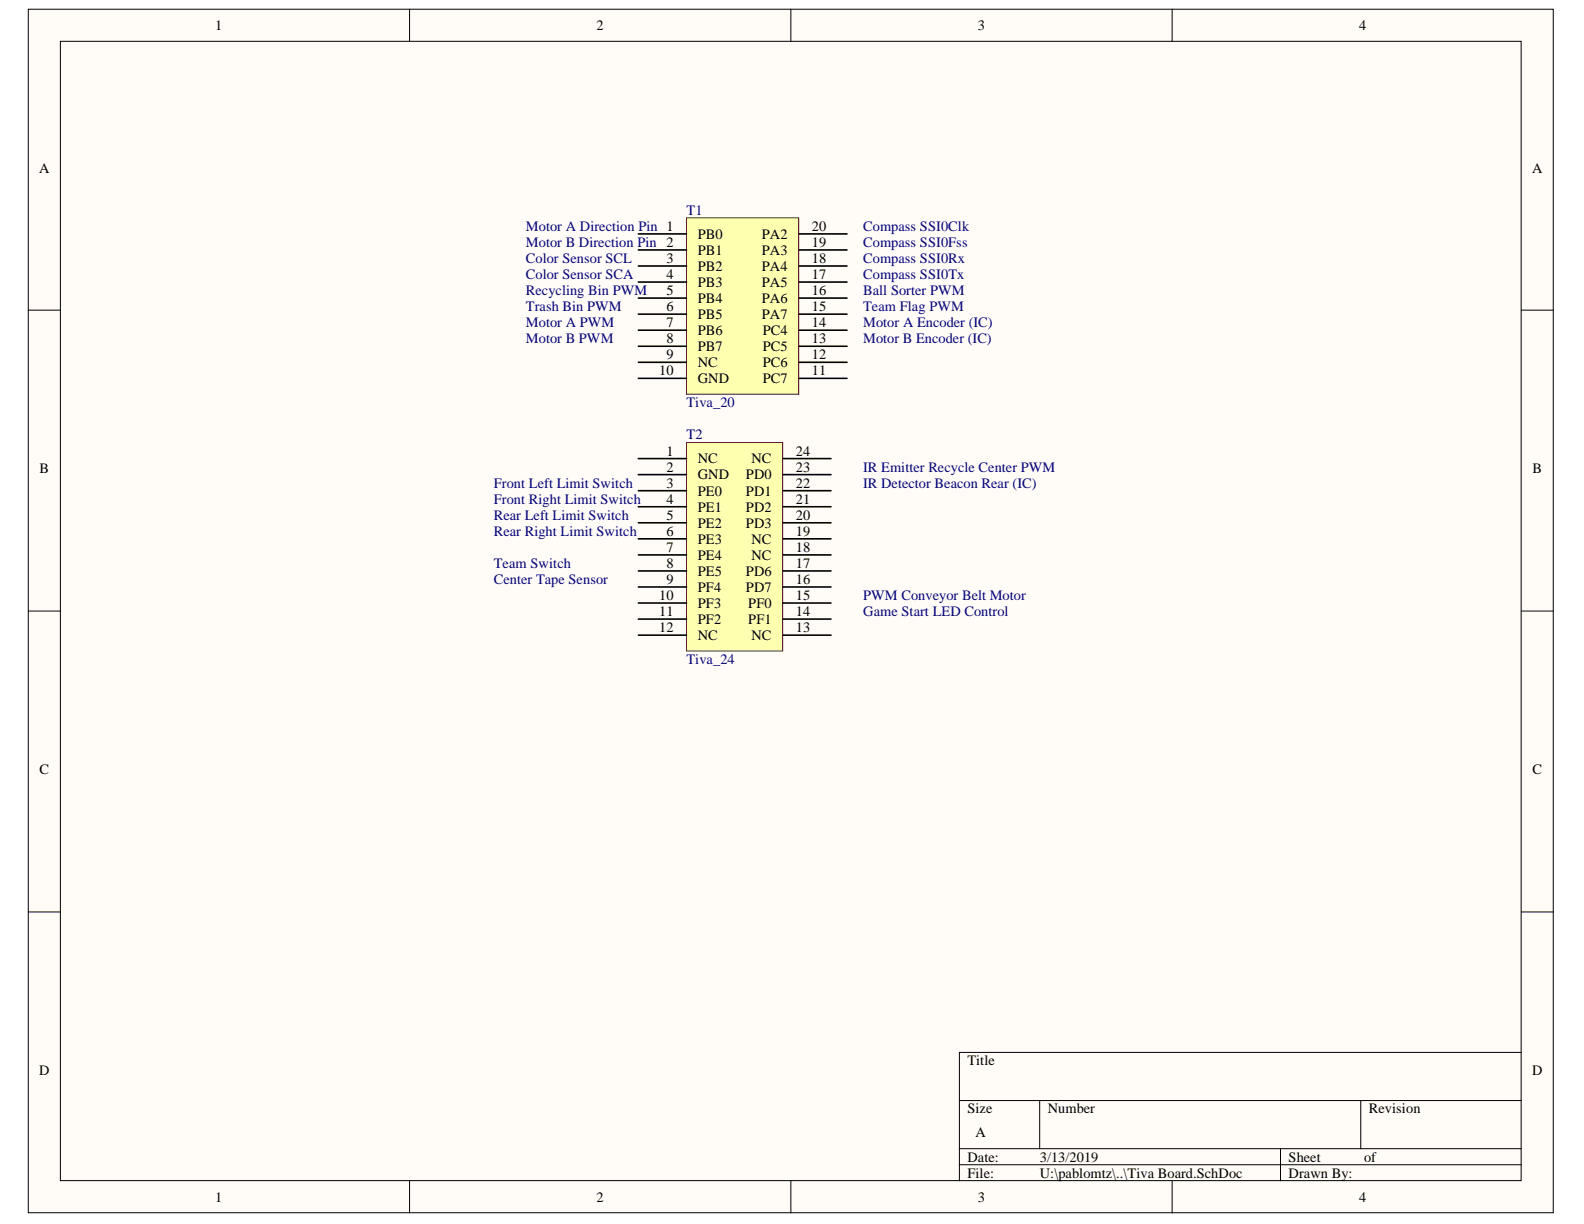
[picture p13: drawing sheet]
<svg xmlns="http://www.w3.org/2000/svg" width="279mm" height="216mm" viewBox="0 0 279 216" stroke-linecap="round" stroke-linejoin="round" font-family="sans-serif">
<defs><g id="words">
<g font-size="2.5">
<text x="38" y="5.3">1</text>
<text x="105.2" y="5.3">2</text>
<text x="172.5" y="5.3">3</text>
<text x="239.7" y="5.3">4</text>
<text x="6.9" y="30.4">A</text>
<text x="270.2" y="30.4">A</text>
<text x="143.2" y="40.7">20</text>
<text x="117.5" y="46.4">3</text>
<text x="123.1" y="42.1">PB0</text>
<text x="123.1" y="44.9">PB1</text>
<text x="123.1" y="47.8">PB2</text>
<text x="134.4" y="47.8">PA4</text>
<text x="134.4" y="44.9">PA3</text>
<text x="134.4" y="42.1">PA2</text>
<text x="143.2" y="46.4">18</text>
<text x="143.2" y="43.5">19</text>
<text x="117.5" y="49.2">4</text>
<text x="117.5" y="52">5</text>
<text x="123.1" y="50.6">PB3</text>
<text x="123.1" y="53.4">PB4</text>
<text x="134.4" y="53.4">PA6</text>
<text x="134.4" y="50.6">PA5</text>
<text x="143.2" y="52">16</text>
<text x="143.2" y="49.2">17</text>
<text x="117.5" y="54.9">6</text>
<text x="117.5" y="57.7">7</text>
<text x="123.1" y="56.3">PB5</text>
<text x="123.1" y="59.1">PB6</text>
<text x="134.4" y="56.3">PA7</text>
<text x="134.5" y="59.1">PC4</text>
<text x="143.2" y="57.7">14</text>
<text x="143.2" y="54.9">15</text>
<text x="117.5" y="60.5">8</text>
<text x="117.5" y="63.4">9</text>
<text x="123.1" y="61.9">PB7</text>
<text x="123.1" y="64.8">NC</text>
<text x="134.5" y="64.8">PC6</text>
<text x="134.5" y="61.9">PC5</text>
<text x="143.2" y="63.4">12</text>
<text x="143.2" y="60.5">13</text>
<text x="116.3" y="66.2">10</text>
<text x="123.1" y="67.6">GND</text>
<text x="134.5" y="67.6">PC7</text>
<text x="143.2" y="66.2">11</text>
<text x="7" y="83.5">B</text>
<text x="117.5" y="80.3">1</text>
<text x="117.5" y="83.2">2</text>
<text x="123.1" y="81.7">NC</text>
<text x="132.5" y="81.7">NC</text>
<text x="140.4" y="83.2">23</text>
<text x="140.4" y="80.3">24</text>
<text x="270.3" y="83.5">B</text>
<text x="117.5" y="86">3</text>
<text x="117.5" y="88.8">4</text>
<text x="123.1" y="84.6">GND</text>
<text x="123.1" y="87.4">PE0</text>
<text x="131.6" y="87.4">PD1</text>
<text x="131.6" y="84.6">PD0</text>
<text x="140.4" y="88.8">21</text>
<text x="140.4" y="86">22</text>
<text x="117.5" y="91.7">5</text>
<text x="117.5" y="94.5">6</text>
<text x="123.1" y="90.2">PE1</text>
<text x="123.1" y="93.1">PE2</text>
<text x="123.1" y="95.9">PE3</text>
<text x="131.6" y="93.1">PD3</text>
<text x="131.6" y="90.2">PD2</text>
<text x="132.5" y="95.9">NC</text>
<text x="140.4" y="94.5">19</text>
<text x="140.4" y="91.7">20</text>
<text x="117.5" y="97.3">7</text>
<text x="117.5" y="100.2">8</text>
<text x="123.1" y="98.7">PE4</text>
<text x="123.1" y="101.6">PE5</text>
<text x="131.6" y="101.6">PD6</text>
<text x="132.5" y="98.7">NC</text>
<text x="140.4" y="100.2">17</text>
<text x="140.4" y="97.3">18</text>
<text x="116.3" y="105.8">10</text>
<text x="117.5" y="103">9</text>
<text x="123.1" y="104.4">PF4</text>
<text x="123.1" y="107.2">PF3</text>
<text x="131.6" y="104.4">PD7</text>
<text x="132" y="107.2">PF0</text>
<text x="140.4" y="105.8">15</text>
<text x="140.4" y="103">16</text>
<text x="116.3" y="108.7">11</text>
<text x="116.3" y="111.5">12</text>
<text x="123.1" y="110.1">PF2</text>
<text x="123.1" y="112.9">NC</text>
<text x="132" y="110.1">PF1</text>
<text x="132.5" y="112.9">NC</text>
<text x="140.4" y="111.5">13</text>
<text x="140.4" y="108.7">14</text>
<text x="7" y="136.6">C</text>
<text x="270.3" y="136.6">C</text>
<text x="6.9" y="189.7">D</text>
<text x="170.6" y="187.9">Title</text>
<text x="270.2" y="189.7">D</text>
<text x="170.6" y="196.4">Size</text>
<text x="184.8" y="196.4">Number</text>
<text x="241.5" y="196.4">Revision</text>
<text x="172.1" y="200.6">A</text>
<text x="170.6" y="204.9">Date:</text>
<text x="170.6" y="207.7">File:</text>
<text x="183.4" y="204.9">3/13/2019</text>
<text x="183.4" y="207.7">U:\pablomtz\..\Tiva Board.SchDoc</text>
<text x="227.3" y="204.9">Sheet</text>
<text x="227.3" y="207.7">Drawn By:</text>
<text x="240.6" y="204.9">of</text>
<text x="38" y="212">1</text>
<text x="105.2" y="212">2</text>
<text x="172.5" y="212">3</text>
<text x="239.7" y="212">4</text>
</g>
<g font-size="2.5" fill="#000080">
<text x="92.8" y="40.7">Motor A Direction Pin 1</text>
<text x="121.1" y="37.9">T1</text>
<text x="152.2" y="40.7">Compass SSI0Clk</text>
<text x="92.8" y="43.5">Motor B Direction Pin 2</text>
<text x="92.8" y="46.4">Color Sensor SCL</text>
<text x="152.2" y="43.5">Compass SSI0Fss</text>
<text x="152.2" y="46.4">Compass SSI0Rx</text>
<text x="92.8" y="49.2">Color Sensor SCA</text>
<text x="92.8" y="52">Recycling Bin PWM</text>
<text x="152.2" y="49.2">Compass SSI0Tx</text>
<text x="152.2" y="52">Ball Sorter PWM</text>
<text x="92.8" y="54.9">Trash Bin PWM</text>
<text x="92.8" y="57.7">Motor A PWM</text>
<text x="152.2" y="54.9">Team Flag PWM</text>
<text x="152.2" y="57.7">Motor A Encoder (IC)</text>
<text x="92.8" y="60.5">Motor B PWM</text>
<text x="152.2" y="60.5">Motor B Encoder (IC)</text>
<text x="121.1" y="71.9">Tiva_20</text>
<text x="121.1" y="77.5">T2</text>
<text x="152.2" y="83.2">IR Emitter Recycle Center PWM</text>
<text x="87.1" y="86">Front Left Limit Switch</text>
<text x="87.1" y="88.8">Front Right Limit Switch</text>
<text x="152.2" y="86">IR Detector Beacon Rear (IC)</text>
<text x="87.1" y="91.7">Rear Left Limit Switch</text>
<text x="87.1" y="94.5">Rear Right Limit Switch</text>
<text x="87.1" y="100.2">Team Switch</text>
<text x="87.1" y="103">Center Tape Sensor</text>
<text x="152.2" y="105.8">PWM Conveyor Belt Motor</text>
<text x="152.2" y="108.7">Game Start LED Control</text>
<text x="121.1" y="117.2">Tiva_24</text>
</g>
</g></defs>
<g fill="#fffcf8" stroke="#000" stroke-width=".18">
<path d="M5 1.6h269v212.3h-269z"/>
<path d="M10.7 7.3h257.6v201h-257.6z"/>
</g>
<g fill="none" stroke="#000" stroke-width=".18">
<path d="M72.2 1.6v5.7M139.5 1.6v5.7M206.8 1.6v5.7M5 54.7h5.7M268.3 54.7h5.7M5 107.8h5.7M268.3 107.8h5.7M5 160.9h5.7M268.3 160.9h5.7M169.2 194.1h99.1M183.4 194.1v8.5M240 194.1v8.5"/>
<path d="M268.3 185.6h-99.1v22.7M72.2 208.3v5.6M139.5 208.3v5.6M169.2 202.6h99.1M169.2 205.4h99.1M206.8 208.3v5.6M225.9 202.6v5.7"/>
</g>
<path d="M121.1 78.1h17v36.7h-17z" fill="#ffffb0" stroke="#800000" stroke-width=".18"/>
<g fill="none" stroke="#000" stroke-width=".28">
<path d="M112.6 80.9h8.5M112.6 83.7h8.5M112.6 86.6h8.5M112.6 89.4h8.5M112.6 92.2h8.5M112.6 95h8.5M112.6 97.9h8.5M138.1 80.9h8.5M138.1 83.7h8.5M138.1 86.6h8.5M138.1 89.4h8.5M138.1 92.2h8.5"/>
<path d="M138.1 95h8.5M138.1 97.9h8.5M112.6 100.7h8.5M112.6 103.5h8.5M112.6 106.4h8.5M112.6 109.2h8.5M112.6 112h8.5M138.1 100.7h8.5M138.1 103.5h8.5M138.1 106.4h8.5M138.1 109.2h8.5M138.1 112h8.5"/>
</g>
<path d="M121.1 38.4h19.8v31.1h-19.8z" fill="#ffffb0" stroke="#800000" stroke-width=".18"/>
<g fill="none" stroke="#000" stroke-width=".28">
<path d="M112.6 41.3h8.5M112.6 44.1h8.5M112.6 46.9h8.5M112.6 49.8h8.5M112.6 52.6h8.5M112.6 55.4h8.5M112.6 58.2h8.5M140.9 41.3h8.5M140.9 44.1h8.5M140.9 46.9h8.5M140.9 49.8h8.5M140.9 52.6h8.5"/>
<path d="M140.9 55.4h8.5M140.9 58.2h8.5M112.6 61.1h8.5M112.6 63.9h8.5M112.6 66.7h8.5M140.9 61.1h8.5M140.9 63.9h8.5M140.9 66.7h8.5"/>
</g>
<use href="#words"/>
</svg>
